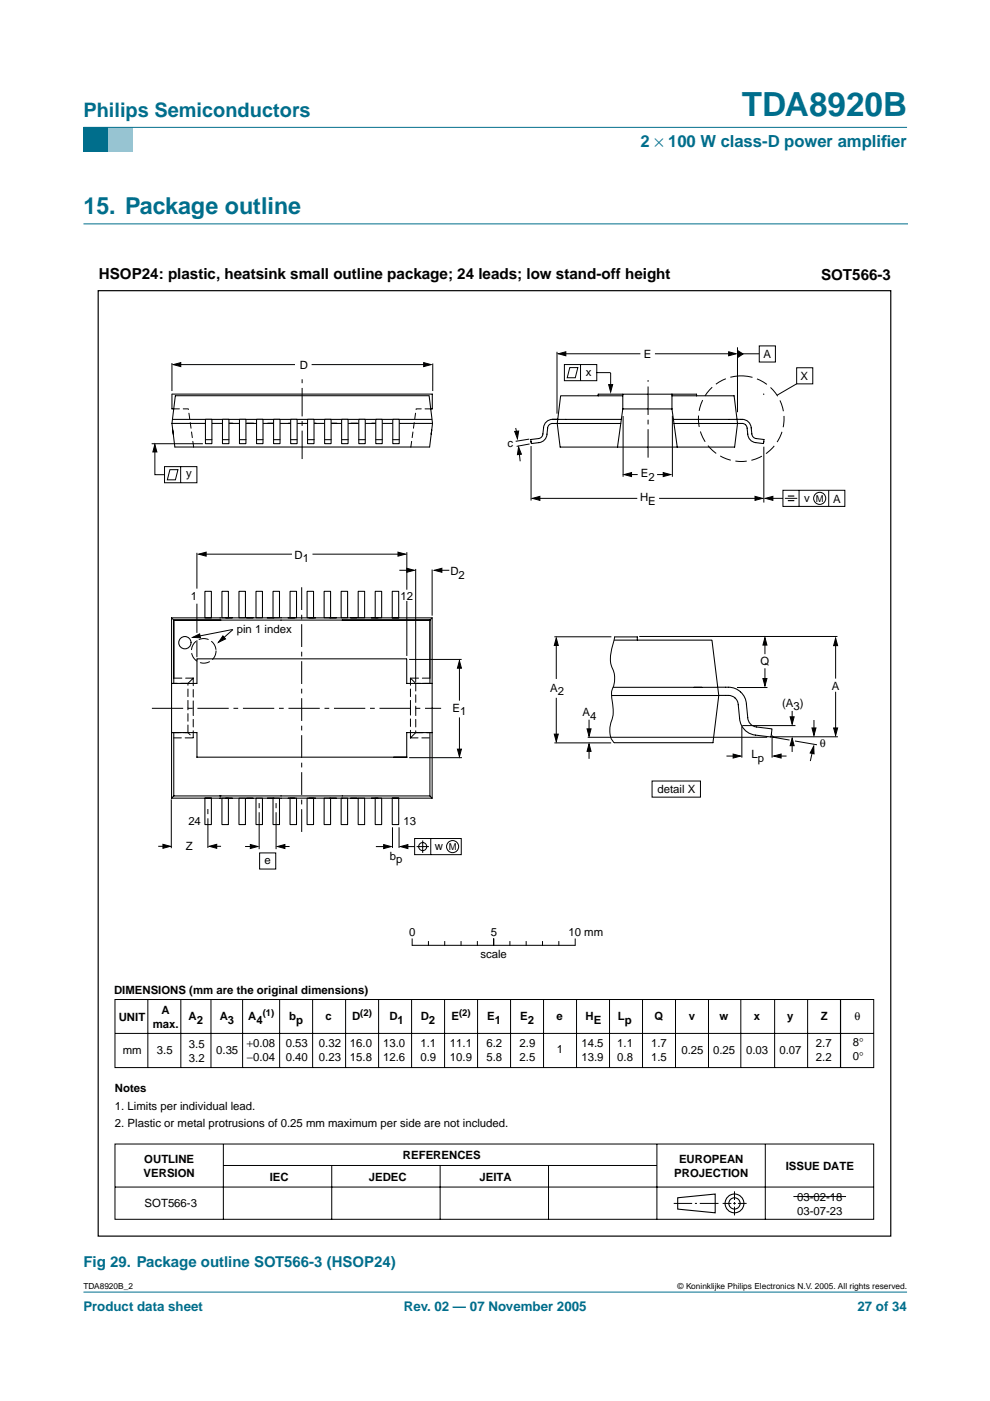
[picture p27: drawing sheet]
<svg xmlns="http://www.w3.org/2000/svg" width="210mm" height="297mm" viewBox="0 0 210 297" stroke-linecap="round" stroke-linejoin="round" font-family="sans-serif">
<defs><g id="words">
<text font-size="7.1" fill="#006e8c" x="157.3" y="24.7">TDA8920B</text>
<text font-size="4.9" fill="#006e8c" x="17.7" y="45.5">15. Package outline</text>
<text font-size="4.2" fill="#006e8c" x="17.7" y="24.9">Philips Semiconductors</text>
<g font-size="3.5" fill="#006e8c">
<text x="135.8" y="31.1">2 × 100 W class-D power amplif</text>
<text x="186.8" y="31.1">ier</text>
</g>
<g font-size="3.2">
<text x="21" y="59.3">HSOP24: plastic, heatsink small outline package; 24 leads; low stand-off height</text>
<text x="174.1" y="59.3">SOT566-3</text>
</g>
<text font-size="3.2" fill="#006e8c" x="17.7" y="268.7">Fig 29. Package outline SOT566-3 (HSOP24)</text>
<g font-size="2.8" fill="#006e8c">
<text x="17.7" y="278">Product data sheet</text>
<text x="85.6" y="278">Rev. 02 — 07 November 2005</text>
<text x="181.8" y="278">27 of 34</text>
</g>
<g font-size="2.4">
<text x="136.5" y="75.9">E</text>
<text x="161.9" y="75.9">A</text>
<text x="63.6" y="78.2">D</text>
<text x="124.2" y="79.7">x</text>
<text x="169.8" y="80.6">X</text>
<text x="107.6" y="94.7">c</text>
<text x="39.5" y="101.2">y</text>
<text x="135.9" y="101.1">E</text>
<text x="137.5" y="101.9">2</text>
<text x="135.7" y="106.3">H</text>
<text x="137.5" y="107.1">E</text>
<text x="170.5" y="106.4">v</text>
<text x="176.6" y="106.5">A</text>
<text x="62.4" y="118.4">D</text>
<text x="64.2" y="119.2">1</text>
<text x="95.5" y="121.9">D</text>
<text x="97.2" y="122.7">2</text>
<text x="40.5" y="127.3">1</text>
<text x="84.9" y="127.2">12</text>
<text x="50.2" y="134.3">pin 1 index</text>
<text x="161.2" y="141.1">Q</text>
<text x="116.6" y="146.6">A</text>
<text x="118.2" y="147.4">2</text>
<text x="165.8" y="149.8">(A )</text>
<text x="176.3" y="146.2">A</text>
<text x="95.9" y="150.9">E</text>
<text x="97.5" y="151.7">1</text>
<text x="123.5" y="151.8">A</text>
<text x="125.1" y="152.6">4</text>
<text x="168.2" y="150.6">3</text>
<text x="159.3" y="160.8">L</text>
<text x="160.7" y="161.6">p</text>
<text x="173.8" y="158.4">θ</text>
<text x="139.4" y="168.2">detail X</text>
<text x="39.9" y="174.9">24</text>
<text x="85.5" y="174.9">13</text>
<text x="39.4" y="180.3">Z</text>
<text x="56.1" y="183.2">e</text>
<text x="82.6" y="182.2">b</text>
<text x="84" y="183">p</text>
<text x="92.2" y="180.2">w</text>
<text x="86.7" y="198.4">0</text>
<text x="101.9" y="203.1">scale</text>
<text x="104" y="198.4">5</text>
<text x="120.5" y="198.4">10 mm</text>
<text x="24.2" y="210.8">DIMENSIONS (mm are the original dimensions)</text>
<text x="34.3" y="214.9">A</text>
<text x="25.2" y="216.4">UNIT</text>
<text x="32.4" y="217.9">max.</text>
<text x="40" y="216.3">A</text>
<text x="41.7" y="217.1">2</text>
<text x="46.6" y="216.3">A</text>
<text x="48.3" y="217.1">3</text>
<text x="52.3" y="221.9">+0.08</text>
<text x="52.6" y="216.3">A</text>
<text x="54.4" y="217.1">4</text>
<text x="60.6" y="221.9">0.53</text>
<text x="61.3" y="216.3">b</text>
<text x="62.8" y="217.1">p</text>
<text x="67.6" y="221.9">0.32</text>
<text x="69" y="216.3">c</text>
<text x="74.6" y="216.3">D</text>
<text x="82.6" y="216.3">D</text>
<text x="84.3" y="217.1">1</text>
<text x="89.2" y="216.3">D</text>
<text x="90.9" y="217.1">2</text>
<text x="95.7" y="216.3">E</text>
<text x="103.3" y="216.3">E</text>
<text x="104.9" y="217.1">1</text>
<text x="110.3" y="216.3">E</text>
<text x="111.9" y="217.1">2</text>
<text x="118" y="216.3">e</text>
<text x="124.2" y="216.3">H</text>
<text x="125.9" y="217.1">E</text>
<text x="131" y="216.3">L</text>
<text x="132.5" y="217.1">p</text>
<text x="138.8" y="216.3">Q</text>
<text x="146.1" y="216.3">v</text>
<text x="152.5" y="216.3">w</text>
<text x="159.8" y="216.3">x</text>
<text x="166.9" y="216.3">y</text>
<text x="174" y="216.3">Z</text>
<text x="180.8" y="221.8">8°</text>
<text x="181.2" y="216.3">θ</text>
<text x="26" y="223.4">mm</text>
<text x="33.3" y="223.4">3.5</text>
<text x="40.1" y="222.2">3.5</text>
<text x="40.1" y="225.2">3.2</text>
<text x="45.8" y="223.4">0.35</text>
<text x="52.3" y="224.9">−0.04</text>
<text x="60.6" y="224.9">0.40</text>
<text x="67.6" y="224.9">0.23</text>
<text x="74.2" y="222">16.0</text>
<text x="74.2" y="224.9">15.8</text>
<text x="81.2" y="222">13.0</text>
<text x="81.2" y="224.9">12.6</text>
<text x="89.1" y="222">1.1</text>
<text x="89.1" y="224.9">0.9</text>
<text x="95.4" y="222">11.1</text>
<text x="95.4" y="224.9">10.9</text>
<text x="103.1" y="222">6.2</text>
<text x="103.1" y="224.9">5.8</text>
<text x="110.2" y="222">2.9</text>
<text x="110.2" y="224.9">2.5</text>
<text x="118.1" y="223.3">1</text>
<text x="123.3" y="222">14.5</text>
<text x="123.3" y="224.9">13.9</text>
<text x="130.9" y="222">1.1</text>
<text x="130.9" y="224.9">0.8</text>
<text x="138" y="222">1.7</text>
<text x="138" y="224.9">1.5</text>
<text x="144.5" y="223.4">0.25</text>
<text x="151.2" y="223.4">0.25</text>
<text x="158.2" y="223.4">0.03</text>
<text x="165.3" y="223.4">0.07</text>
<text x="173" y="222">2.7</text>
<text x="173" y="224.9">2.2</text>
<text x="180.8" y="224.8">0°</text>
<text x="24.4" y="231.6">Notes</text>
<text x="24.4" y="235.2">1. Limits per individual lead.</text>
<text x="24.4" y="238.9">2. Plastic or metal protrusions of 0.25 mm maximum per side are not included.</text>
<text x="85.4" y="245.8">REFERENCES</text>
<text x="30.5" y="249.4">VERSION</text>
<text x="30.6" y="246.5">OUTLINE</text>
<text x="57.2" y="250.4">IEC</text>
<text x="78.2" y="250.4">JEDEC</text>
<text x="101.7" y="250.4">JEITA</text>
<text x="143" y="249.4">PROJECTION</text>
<text x="144" y="246.5">EUROPEAN</text>
<text x="166.6" y="248">ISSUE DATE</text>
<text x="30.7" y="256">SOT566-3</text>
<text x="169" y="254.6">03-02-18</text>
<text x="169" y="257.5">03-07-23</text>
</g>
<g font-size="2">
<text x="173" y="106.4">M</text>
<text x="95.1" y="180.2">M</text>
<text x="55.7" y="215.5">(1)</text>
<text x="76.4" y="215.5">(2)</text>
<text x="97.3" y="215.5">(2)</text>
</g>
<g font-size="1.8">
<text x="17.7" y="273.4">TDA8920B_2</text>
<text x="143.7" y="273.4">© Koninklijke Philips Electronics N.V. 2005. All rights reserved.</text>
</g>
</g></defs>
<path d="M17.7 273.9h174.6z" fill="#006e8c" stroke="#006e8c" stroke-width=".21"/>
<path d="M17.7 27h5.3v5.3h-5.3z" fill-rule="evenodd" fill="#006e8c"/>
<path d="M23 27h5.3v5.3h-5.3z" fill-rule="evenodd" fill="#96c4d6"/>
<path d="M17.7 27h174.6z" fill="#006e8c" stroke="#006e8c" stroke-width=".21"/>
<path d="M17.7 47.5h174.7" fill="none" stroke="#006e8c" stroke-width=".21"/>
<g fill="none" stroke="#000" stroke-width=".21">
<path d="M36.5 77v5.9M37.7 77.3h24.8M66.1 77.3h24.5M91.8 77.1v5.8M119.7 77.3h6.8v3.4h-6.8zM120.8 77.9h1.7l-.5 2.2h-1.7zM123.1 77.3v3.4M126.5 79h3M129.5 79.1v3.4M32.2 94.1h10.8M32.8 94.9v5.7h2.1M34.9 98.9h6.8v3.5h-6.8z"/>
<path d="M36 99.6h1.7l-.5 2.1h-1.7zM38.3 98.9v3.5M117.5 135h12.1M117.9 136v8M130.3 135a18.7 18.7 0 0 0-.8 5.5l.1 .6a5.9 5.9 0 0 1 .1 5.4v1.1a10.7 10.7 0 0 1-.4 6.5 3.4 3.4 0 0 0 1 3.4M135.5 134.9h42.1M162.2 135.8v2.9M177.2 136.2v7.7M117.5 157.5h12.1M117.9 147.9v8.8M124.6 156.3h38.1M124.9 152.6v2.6"/>
<path d="M124.9 158.2v2.7M156.3 145.8h6.4M157.3 154v6.6M157.4 153.8h11.3M162.2 141.7v2.7M163.6 156.2l3.8 .7M163.7 155.9v4.7M163.8 156.2h13.9M168 150.7v1.9M168 157.5v1.9M168.6 157.1l4.6 .8M172.4 158.8l-.6 2.6"/>
<path d="M172.6 152.7v2.5M177.2 146.7v8.3M138.3 165.6h10.2v3.4h-10.2zM154 160.3h2.5M165 160.3h1.8M87.4 199.1v1.3M90.8 199.6v.8M94.3 199.6v.8M97.8 199.6v.8M101.2 199.6v.8M104.7 199.1v1.3M108.1 199.6v.8"/>
<path d="M111.6 199.6v.8M115 199.6v.8M118.5 199.6v.8M122 199.1v1.3M24.4 211.9h160.8v14.4h-160.8zM24.4 219.1h160.8M31.3 211.9v14.4M38.3 211.9v14.4M44.7 211.9v14.4M51.4 211.9v14.4M59.3 211.9v14.4M66.3 211.9v14.4"/>
<path d="M73.3 211.9v14.4M80.3 211.9v14.4M87.3 211.9v14.4M87.5 200.4h34.3M94.3 211.9v14.4M101.3 211.9v14.4M108.3 211.9v14.4M115.2 211.9v14.4M122.2 211.9v14.4M129.2 211.9v14.4M136.2 211.9v14.4M143.2 211.9v14.4"/>
<path d="M150.2 211.9v14.4M157.1 211.9v14.4M164.2 211.9v14.4M171.2 211.9v14.4M178.2 211.9v14.4M24.4 242.6h160.8v15.9h-160.8zM24.4 251.7h160.8M47.4 242.6v15.9M47.4 247.1h91.8M70.3 247.1v11.4M93.3 247.1v11.4M116.3 247.1v11.4"/>
<path d="M139.3 242.6v15.9M142.8 255.1h4M147.3 255.1h.5M148.4 255.1h3.9M153.2 255.1h1.9M155.5 255.1h.5M155.7 252.6v1.8M155.7 254.9v.5M155.7 255.8v1.9M156.5 255.1h1.8M162.3 242.6v15.9"/>
</g>
<g fill="none" stroke="#000" stroke-width=".23">
<path d="M143.7 253.9l7.9-.7v3.9l-7.9-.7z"/>
<circle cx="155.7" cy="255.1" r="1.2"/>
<circle cx="155.7" cy="255.1" r="1.99"/>
</g>
<path d="M20.8 61.6h168.1v200.5h-168.1z" fill="none" stroke="#000" stroke-width=".25"/>
<g fill="#000" stroke="#000" stroke-width=".21">
<path d="M36.7 77.3l1.6-.4v.8zM89.8 76.9l1.6 .4-1.6 .4zM32.8 94.2l.5 1.6h-.9zM129 81.5h.9l-.4 1.6zM117.9 135.3l.5 1.6h-.9zM162.2 135.2l.4 1.6h-.8zM177.2 135.3l.4 1.6h-.9zM117.5 155.6h.9l-.5 1.6zM124.5 154.5h.8l-.4 1.6zM124.9 157.7l.4 1.6h-.8zM155.4 159.9l1.6 .4-1.6 .4zM161.8 143.9h.8l-.4 1.5z"/>
<path d="M168 156.5l.4 1.6h-.9zM167.5 152h.9l-.4 1.6zM172.5 158.2l.1 1.6-.8-.2zM172.2 154.3h.8l-.4 1.6zM176.7 154.3h.9l-.4 1.6zM164 160.3l1.6-.4v.8z"/>
</g>
<g fill="none" stroke="#000" stroke-width=".22">
<path d="M36.5 83.6v3.1h.3M36.5 89.8l.7-5.9h53.7l.8 5.9M36.5 83.6h55.2v3.1h-.4M36.6 88.9h54.9M43.4 89.8h1.6M47.8 89.8h1.6M52.2 89.8h1.6M56.7 89.8h1.6M61.1 89.8h1.6M91.7 89.8h-55.2l.2 2.2M91.7 89.8l-.6 5h-54l-.5-3.6M130.3 135h4.8v.7h-4.8"/>
<path d="M135.1 135.7h15.9l1.4 11.8-1.2 10h-20.9M129.7 147.5l24.7-.1a2.09 2.09 0 0 1 2.1 2l.3 2.9a3.8 3.8 0 0 0 3.4 3.6l3.3 .4 .1-.9M130 145.7h22.1M152.3 145.7a7.9 7.9 0 0 1 3.5 .3 3.8 3.8 0 0 1 2.5 3.3l.2 2.9a2.07 2.07 0 0 0 1.9 1.9l3.3 .4-.1 .9M163.6 155.4v.3"/>
</g>
<path d="M64.1 97.3v-16.9" fill="none" stroke="#000" stroke-width=".21" stroke-dasharray="6 1 1 1" stroke-linecap="butt"/>
<path d="M36.8 86.7h3.1l1.2 8.1M91.3 86.7h-3.1l-1.1 8.1" fill="none" stroke="#000" stroke-width=".21" stroke-dasharray="1.2 .8"/>
<g fill="#fff" stroke="#000" stroke-width=".22">
<path d="M43.6 88.9h1.3v5.2h-1.3z"/>
<path d="M43.6 93.2h1.3z"/>
<path d="M47.2 88.9h1.3v5.2h-1.3z"/>
<path d="M47.2 93.2h1.3z"/>
<path d="M54.4 88.9h1.4v5.2h-1.4z"/>
<path d="M54.4 93.2h1.4z"/>
<path d="M50.8 88.9h1.3v5.2h-1.3z"/>
<path d="M50.8 93.2h1.4z"/>
<path d="M58 88.9h1.4v5.2h-1.4z"/>
<path d="M58 93.2h1.4z"/>
<path d="M61.6 88.9h1.4v5.2h-1.4z"/>
<path d="M61.6 93.2h1.4z"/>
<path d="M65.2 88.9h1.4v5.2h-1.4z"/>
<path d="M65.2 93.2h1.4z"/>
<path d="M68.8 88.9h1.4v5.2h-1.4z"/>
<path d="M68.8 93.2h1.4z"/>
<path d="M72.4 88.9h1.4v5.2h-1.4z"/>
<path d="M72.5 93.2h1.3z"/>
<path d="M76.1 88.9h1.3v5.2h-1.3z"/>
<path d="M76.1 93.2h1.3z"/>
<path d="M79.7 88.9h1.3v5.2h-1.3z"/>
<path d="M79.7 93.2h1.3z"/>
<path d="M83.3 88.9h1.3v5.2h-1.3z"/>
<path d="M83.3 93.2h1.4z"/>
</g>
<g fill="none" stroke="#000" stroke-width=".21">
<path d="M118.1 74.6v13.1M119.1 75h16.7M138.9 75h16.4M156.4 73.6v13.8M156.9 75h4.1M161 73.3h3.4v3.5h-3.4zM168.9 78h3.4v3.4h-3.4zM109.3 90.7l.3 1.1M110 95.3l.3 2.5M112.2 93.1l-2.9 .5M112.3 94.1l-2.8 .5M112.6 94.6v11.5"/>
<path d="M132.1 88.2v12.9M142.6 88.1v13M162 94.7v11.9M168.9 81.4l-4.1 2.4M41.7 117.2v7.6M42.7 117.5h19.2M66.3 117.5h19.1M86.3 117.1v7.9M113.7 105.7h21.4M132.9 100.6h2.3M139.3 100.6h2.3M139.7 105.7h21"/>
<path d="M163.2 105.7h2.8M166 103.9h13.1v3.5h-13.1zM166.4 105.7h2.6M169.4 103.9v3.5M175.7 103.9v3.5M41.7 128v6.2M41.7 135.7v3.6M49.4 133.5l-7.8 1.5M49.4 133.5l-2.5 2.2M84.7 120.9h2.5M86.3 127.4v11.7M86.7 139.8h11.2"/>
<path d="M88.1 120.6v24M91.6 120.8v9.7M92.7 120.9h2.6M97.4 140.7v7.9M97.4 152.1v7.7M33.5 179.4h2M36.3 169.5v10.3M44.1 171.5v1.1M44.1 173.5v6.3M45 179.4h1.9M52 179.5h1.9M54.9 170.3v1.1"/>
<path d="M54.9 172.2v7.8M58.5 170.3v1.1M58.5 172.2v7.8M59.6 179.5h1.8M79.7 179.5h2.6M83.2 175.4v4.4M84.6 175.4v4.4M85.8 179.5h2.1M86.7 160.6h11.2M87.9 177.8h9.9v3.4h-9.9zM88.3 179.5h2.6M89.6 178.2v2.6"/>
<path d="M91.3 177.8v3.4M55 180.8h3.5v3.5h-3.5zM168.2 253.7h11.2"/>
<circle cx="173.8" cy="105.7" r="1.28"/>
<circle cx="89.6" cy="179.5" r=".86"/>
<circle cx="96" cy="179.5" r="1.28"/>
</g>
<g fill="#000" stroke="#000" stroke-width=".21">
<path d="M118.4 75l1.6-.4v.8zM154.5 74.6l1.6 .4-1.6 .4zM156.4 74.3l1.1 .7-1.1 .8zM109.1 91.5l.9-.1-.3 1.6zM110 94.8l.5 1.5-.8 .1zM42.1 117.5l1.6-.4v.8zM84.4 117.1l1.6 .4-1.6 .4zM112.9 105.7l1.6-.5v.9zM132.3 100.6l1.6-.4v.8zM140.6 100.2l1.6 .4-1.6 .4zM160.1 105.2l1.6 .5-1.6 .4zM162.3 105.7l1.6-.5v.9z"/>
<path d="M40.9 135.1l1.4-.7 .2 .8zM47.3 134.8l.5 .7-1.5 .7zM86.3 120.5l1.5 .4-1.5 .4zM92.1 120.9l1.6-.4v.8zM97.4 140.1l.4 1.6h-.8zM97 158.8h.8l-.4 1.6zM34.5 179l1.6 .4-1.6 .5zM44.4 179.4l1.6-.4v.9zM53.1 179.1l1.6 .4-1.6 .4zM58.8 179.5l1.6-.4v.8zM81.3 179.1l1.6 .4-1.6 .4zM84.9 179.5l1.6-.4v.8z"/>
</g>
<path d="M167 105.2h1.4M167 106.1h1.4" fill="none" stroke="#000" stroke-width=".24"/>
<circle cx="157.2" cy="88.8" r="9.1" fill="none" stroke="#000" stroke-width=".21" stroke-dasharray="2.4 1" stroke-linecap="butt"/>
<path d="M64 176.4v-52.5" fill="none" stroke="#000" stroke-width=".21" stroke-dasharray="4.8 1 1 1" stroke-linecap="butt"/>
<path d="M32.2 150.2h61.3" fill="none" stroke="#000" stroke-width=".21" stroke-dasharray="6.6 1 1 1" stroke-linecap="butt"/>
<g fill="none" stroke="#000" stroke-width=".22">
<path d="M118.3 88.9a2.56 2.56 0 0 0-2.8 .9l-.2 .4a4.7 4.7 0 0 1-.5 2.5l-.6 .3-1.7 .2 .1 .4M118.3 88.9h13.4M126.8 83.9h-7.9l-.8 5.9 .7 5h12.1l1.1-8.1M126.8 83.9v-.3h5.2v3.1M126.8 83.9h5.2M131.6 89.8h-14.4a1.04 1.04 0 0 0-1.1 1 3 3 0 0 1-1 2.7l-.8 .3-1.7 .2v-.4v.2M132 86.7h10.5M132 83.6h15.7v.3M142.5 83.9h13.1l.8 5.9-.6 5h-24.9M142.5 86.7l1.1 8.1M142.5 83.6v3.1M142.8 88.9h13.4"/>
<path d="M156.3 88.9a2.56 2.56 0 0 1 2.7 .9l.2 .4a4.7 4.7 0 0 0 .5 2.5l.6 .3 1.7 .2-.1 .8a3.1 3.1 0 0 1-3.1-1.1l-.3-.9a2.32 2.32 0 0 0-.4-1.9l-.7-.3h-14.5M161.9 83.5v.2M161.9 93.6v.2M36.4 131v38.2M36.4 131h55.2M36.4 131l.4 .5M36.8 131.5h54.4M36.8 131.5v13.4M41.8 139.7v5.1M41.8 139.7h44.4M43.4 125.4h1.4v5.6h-1.4zM47.1 125.4h1.3v5.6h-1.3z"/>
<path d="M50.7 125.4h1.3v5.6h-1.3zM54.3 125.4h1.3v5.6h-1.3zM57.9 125.4h1.4v5.6h-1.4zM61.5 125.4h1.4v5.6h-1.4zM65.1 125.4h1.4v5.6h-1.4zM68.7 125.4h1.4v5.6h-1.4zM72.3 125.4h1.4v5.6h-1.4zM75.9 125.4h1.4v5.6h-1.4zM79.6 125.4h1.3v5.6h-1.3zM83.2 125.4h1.3v5.6h-1.3zM86.2 139.7v5.1M91.2 131.5v13.4"/>
<path d="M91.6 131v38.2M91.6 131l-.4 .5M36.4 155.3h5.4M36.5 144.9h5.3M36.8 155.3v13.5M41.8 155.4v5.1M86.2 155.3h5.5M86.2 155.4v5.1M86.2 144.9h5.4M91.2 155.3v13.5M36.4 169.2h55.2M36.8 168.8h54.4"/>
<path d="M36.8 168.8l-.4 .4M41.7 160.5h44.6h-2.8M43.4 169.2h1.4v5.6h-1.4zM47.1 169.2h1.3v5.6h-1.3zM50.7 169.2h1.3v5.6h-1.3zM54.3 169.2h1.3v5.6h-1.3zM57.9 169.2h1.4v5.6h-1.4zM61.5 169.2h1.4v5.6h-1.4zM65.1 169.2h1.4v5.6h-1.4zM68.7 169.2h1.4v5.6h-1.4zM72.3 169.2h1.4v5.6h-1.4zM75.9 169.2h1.4v5.6h-1.4z"/>
<path d="M79.6 169.2h1.3v5.6h-1.3zM83.2 169.2h1.3v5.6h-1.3zM91.2 168.8l.4 .4"/>
<circle cx="39.2" cy="136.3" r="1.3"/>
</g>
<g fill="none" stroke="#000" stroke-width=".21" stroke-dasharray="1.6 .8">
<path d="M36.4 155.3h3.4M36.8 156.4h4.2M36.8 155.3h3.2M39.8 144.9h-3.4M39.8 144.9l1.2-1.1M39.8 150.1v-5.2M39.8 155.3v-5.2M40 144.9h-3.2M41 143.8h-4.2M41 143.8v6.3M41 150.1v6.3l-1.2-1.1M87 143.8l1.1 1.1"/>
<path d="M87 150.1v-6.3M87 156.4h4.2M87 156.4v-6.3M88 155.3h3.2M88.1 144.9v5.2M88.1 150.1v5.2M88.1 155.3l-1.1 1.1M88.1 155.3h3.5M91.2 143.8h-4.2M91.2 144.9h-3.2M91.6 144.9h-3.5"/>
</g>
<path d="M137.4 97v-16.4" fill="none" stroke="#000" stroke-width=".21" stroke-dasharray="6 1 1 1" stroke-linecap="butt"/>
<path d="M45.8 138a2.61 2.61 0 0 1-3.7 2.3 2.61 2.61 0 0 1-.5-4.3 2.61 2.61 0 0 1 4.1 1.4l.1 .6" fill="none" stroke="#000" stroke-width=".21" stroke-dasharray="2 .8"/>
<use href="#words"/>
</svg>
